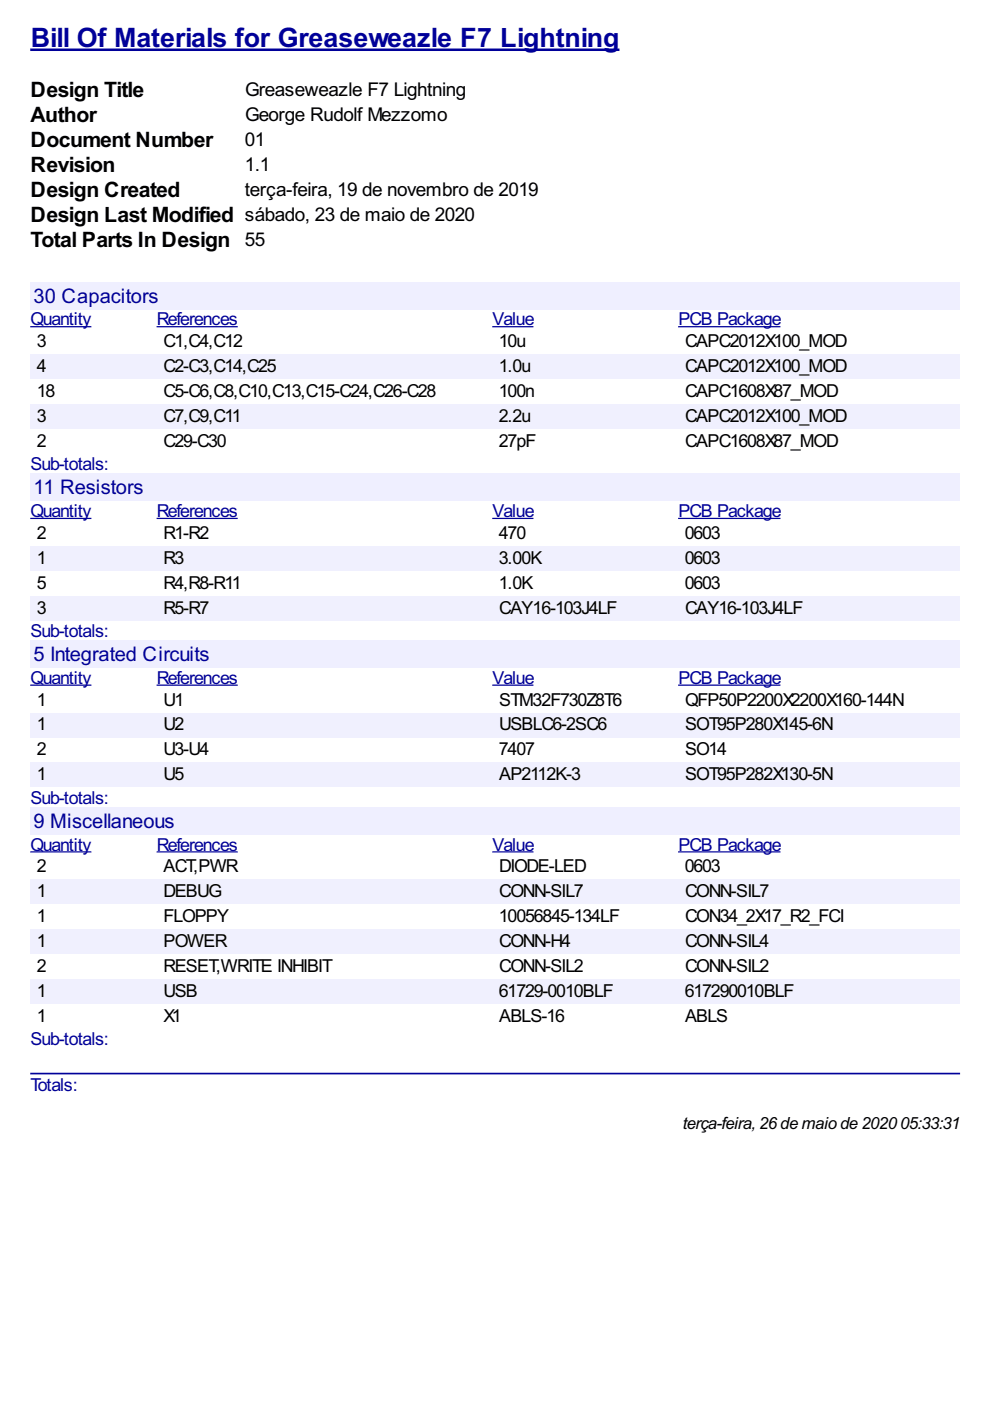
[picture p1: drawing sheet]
<svg xmlns="http://www.w3.org/2000/svg" width="210mm" height="297mm" viewBox="0 0 210 297" stroke-linecap="round" stroke-linejoin="round" font-family="sans-serif">
<defs><g id="words">
<text font-size="6.3" fill="#009" x="6.5" y="10">Bill Of Materials for Greaseweazle F7 Lightning</text>
<g font-size="5">
<text x="6.5" y="20.6">Design Title</text>
<text x="6.5" y="25.9">Author</text>
<text x="6.5" y="31.2">Document Number</text>
<text x="6.5" y="36.5">Revision</text>
<text x="6.5" y="41.8">Design Created</text>
<text x="6.5" y="47.1">Design Last Modified sábado, 23 de maio de 2020</text>
<text x="6.5" y="52.3">Total Parts In Design 55</text>
</g>
<g font-size="4.8" fill="#009">
<text x="7.1" y="64.2">30 Capacitors</text>
<text x="7.1" y="104.8">11 Resistors</text>
<text x="7.1" y="140.2">5 Integrated Circuits</text>
<text x="7.1" y="175.5">9 Miscellaneous</text>
</g>
<g font-size="4.5">
<text x="52" y="20.3">Greaseweazle F7 Lightning</text>
<text x="52" y="25.6">George Rudolf Mezzomo</text>
<text x="51.9" y="30.9">01</text>
<text x="51.9" y="36.2">1.1</text>
<text x="51.9" y="41.5">terça-feira, 19 de novembro de 2019</text>
</g>
<g font-size="4.2" fill="#009">
<text x="6.5" y="69">Quantity</text>
<text x="33.3" y="69">References</text>
<text x="104.4" y="69">Value</text>
<text x="143.8" y="69">PCB Package</text>
<text x="6.5" y="99.7">Sub-totals:</text>
<text x="6.5" y="109.7">Quantity</text>
<text x="33.3" y="109.7">References</text>
<text x="104.4" y="109.7">Value</text>
<text x="143.8" y="109.7">PCB Package</text>
<text x="6.5" y="135">Sub-totals:</text>
<text x="6.5" y="145">Quantity</text>
<text x="33.3" y="145">References</text>
<text x="104.4" y="145">Value</text>
<text x="143.8" y="145">PCB Package</text>
<text x="6.5" y="170.4">Sub-totals:</text>
<text x="6.5" y="180.4">Quantity</text>
<text x="33.3" y="180.4">References</text>
<text x="104.4" y="180.4">Value</text>
<text x="143.8" y="180.4">PCB Package</text>
<text x="6.5" y="221.6">Sub-totals:</text>
<text x="6.5" y="231.2">Totals:</text>
</g>
<g font-size="4.2">
<text x="7.8" y="73.6">3</text>
<text x="34.7" y="73.6">C1,C4,C12</text>
<text x="105.8" y="73.6">10u</text>
<text x="145.2" y="73.6">CAPC2012X100_MOD</text>
<text x="7.8" y="78.9">4</text>
<text x="34.7" y="78.9">C2-C3,C14,C25</text>
<text x="105.8" y="78.9">1.0u</text>
<text x="145.2" y="78.9">CAPC2012X100_MOD</text>
<text x="7.8" y="84.2">18</text>
<text x="7.8" y="89.5">3</text>
<text x="34.7" y="84.2">C5-C6,C8,C10,C13,C15-C24,C26-C28</text>
<text x="34.7" y="89.5">C7,C9,C11</text>
<text x="105.8" y="84.2">100n</text>
<text x="105.8" y="89.5">2.2u</text>
<text x="145.2" y="84.2">CAPC1608X87_MOD</text>
<text x="145.2" y="89.5">CAPC2012X100_MOD</text>
<text x="7.8" y="94.7">2</text>
<text x="34.7" y="94.7">C29-C30</text>
<text x="105.8" y="94.7">27pF</text>
<text x="145.2" y="94.7">CAPC1608X87_MOD</text>
<text x="7.8" y="114.2">2</text>
<text x="7.8" y="119.5">1</text>
<text x="34.7" y="114.2">R1-R2</text>
<text x="34.7" y="119.5">R3</text>
<text x="105.8" y="114.2">470</text>
<text x="105.8" y="119.5">3.00K</text>
<text x="145.2" y="114.2">0603</text>
<text x="145.2" y="119.5">0603</text>
<text x="7.8" y="124.8">5</text>
<text x="34.7" y="124.8">R4,R8-R11</text>
<text x="105.8" y="124.8">1.0K</text>
<text x="145.2" y="124.8">0603</text>
<text x="7.8" y="130.1">3</text>
<text x="34.7" y="130.1">R5-R7</text>
<text x="105.8" y="130.1">CAY16-103J4LF</text>
<text x="145.2" y="130.1">CAY16-103J4LF</text>
<text x="7.8" y="149.6">1</text>
<text x="34.7" y="149.6">U1</text>
<text x="105.8" y="149.6">STM32F730Z8T6</text>
<text x="145.2" y="149.6">QFP50P2200X2200X160-144N</text>
<text x="7.8" y="154.9">1</text>
<text x="34.7" y="154.9">U2</text>
<text x="105.8" y="154.9">USBLC6-2SC6</text>
<text x="145.2" y="154.9">SOT95P280X145-6N</text>
<text x="7.8" y="160.2">2</text>
<text x="34.7" y="160.2">U3-U4</text>
<text x="105.8" y="160.2">7407</text>
<text x="145.2" y="160.2">SO14</text>
<text x="7.8" y="165.5">1</text>
<text x="34.7" y="165.5">U5</text>
<text x="105.8" y="165.5">AP2112K-3</text>
<text x="145.2" y="165.5">SOT95P282X130-5N</text>
<text x="7.8" y="184.9">2</text>
<text x="34.7" y="184.9">ACT,PWR</text>
<text x="105.8" y="184.9">DIODE-LED</text>
<text x="145.2" y="184.9">0603</text>
<text x="7.8" y="190.2">1</text>
<text x="34.7" y="190.2">DEBUG</text>
<text x="105.8" y="190.2">CONN-SIL7</text>
<text x="145.2" y="190.2">CONN-SIL7</text>
<text x="7.8" y="195.5">1</text>
<text x="34.7" y="195.5">FLOPPY</text>
<text x="105.8" y="195.5">10056845-134LF</text>
<text x="145.2" y="195.5">CON34_2X17_R2_FCI</text>
<text x="7.8" y="200.8">1</text>
<text x="34.7" y="200.8">POWER</text>
<text x="105.8" y="200.8">CONN-H4</text>
<text x="145.2" y="200.8">CONN-SIL4</text>
<text x="7.8" y="206.1">2</text>
<text x="34.7" y="206.1">RESET,WRITE INHIBIT</text>
<text x="105.8" y="206.1">CONN-SIL2</text>
<text x="145.2" y="206.1">CONN-SIL2</text>
<text x="7.8" y="211.4">1</text>
<text x="34.7" y="211.4">USB</text>
<text x="105.8" y="211.4">61729-0010BLF</text>
<text x="145.2" y="211.4">617290010BLF</text>
<text x="7.8" y="216.7">1</text>
<text x="34.7" y="216.7">X1</text>
<text x="105.8" y="216.7">ABLS-16</text>
<text x="145.2" y="216.7">ABLS</text>
</g>
<text font-size="4" x="144.8" y="239.4">terça-feira,26de maio de 202005:33:31</text>
</g></defs>
<path d="M6.4 10.6h124.9" fill="none" stroke="#009" stroke-width=".53"/>
<g fill="#efefff">
<path d="M6.4 59.8h197.2v5.8h-197.2z"/>
<path d="M6.9 60h26.4v4.8h-26.4z"/>
</g>
<path d="M6.4 69.3h13M33.2 69.3h17.2M104.4 69.3h8.7M143.8 69.3h21.7" fill="none" stroke="#009" stroke-width=".26"/>
<g fill="#f0f0fe">
<path d="M6.4 75.1h26.8v5.3h-26.8z"/>
<path d="M7.7 75.4h1.8v4.2h-1.8z"/>
<path d="M33.2 75.1h71.2v5.3h-71.2z"/>
<path d="M34.4 75.4h23.8v4.2h-23.8z"/>
<path d="M104.4 75.1h39.4v5.3h-39.4z"/>
<path d="M105.6 75.4h6.6v4.2h-6.6z"/>
<path d="M143.8 75.1h59.8v5.3h-59.8z"/>
<path d="M145 75.4h34.2v4.2h-34.2z"/>
<path d="M6.4 85.7h26.8v5.3h-26.8z"/>
<path d="M7.7 86h1.8v4.2h-1.8z"/>
<path d="M33.2 85.7h71.2v5.3h-71.2z"/>
<path d="M34.4 86h16.4v4.2h-16.4z"/>
<path d="M104.4 85.7h39.4v5.3h-39.4z"/>
<path d="M105.6 86h6.6v4.2h-6.6z"/>
<path d="M143.8 85.7h59.8v5.3h-59.8z"/>
<path d="M145 86h34.2v4.2h-34.2z"/>
</g>
<g fill="#efefff">
<path d="M6.4 100.5h197.2v5.7h-197.2z"/>
<path d="M6.9 100.8h23.3v4.7h-23.3z"/>
</g>
<path d="M6.4 109.9h13M33.2 109.9h17.2M104.4 109.9h8.7M143.8 109.9h21.7" fill="none" stroke="#009" stroke-width=".26"/>
<g fill="#f0f0fe">
<path d="M6.4 115.7h26.8v5.3h-26.8z"/>
<path d="M7.7 115.9h1.8v4.2h-1.8z"/>
<path d="M33.2 115.7h71.2v5.3h-71.2z"/>
<path d="M34.4 115.9h4.2v4.2h-4.2z"/>
<path d="M104.4 115.7h39.4v5.3h-39.4z"/>
<path d="M105.6 115.9h9v4.2h-9z"/>
<path d="M143.8 115.7h59.8v5.3h-59.8z"/>
<path d="M145 115.9h7.5v4.2h-7.5z"/>
<path d="M6.4 126.3h26.8v5.3h-26.8z"/>
<path d="M7.7 126.4h1.8v4.3h-1.8z"/>
<path d="M33.2 126.3h71.2v5.3h-71.2z"/>
<path d="M34.4 126.4h9.5v4.3h-9.5z"/>
<path d="M104.4 126.3h39.4v5.3h-39.4z"/>
<path d="M105.6 126.4h24.9v4.3h-24.9z"/>
<path d="M143.8 126.3h59.8v5.3h-59.8z"/>
<path d="M145 126.4h24.9v4.3h-24.9z"/>
</g>
<g fill="#efefff">
<path d="M6.4 135.8h197.2v5.8h-197.2z"/>
<path d="M6.9 136h37.3v4.7h-37.3z"/>
</g>
<path d="M6.4 145.3h13M33.2 145.3h17.2M104.4 145.3h8.7M143.8 145.3h21.7" fill="none" stroke="#009" stroke-width=".26"/>
<g fill="#f0f0fe">
<path d="M6.4 151.1h26.8v5.3h-26.8z"/>
<path d="M7.7 151.3h1.8v4.2h-1.8z"/>
<path d="M33.2 151.1h71.2v5.3h-71.2z"/>
<path d="M34.4 151.3h4.2v4.2h-4.2z"/>
<path d="M104.4 151.1h39.4v5.3h-39.4z"/>
<path d="M105.6 151.3h22.8v4.2h-22.8z"/>
<path d="M143.8 151.1h59.8v5.3h-59.8z"/>
<path d="M145 151.3h31.3v4.2h-31.3z"/>
<path d="M6.4 161.7h26.8v5.3h-26.8z"/>
<path d="M7.7 161.9h1.8v4.2h-1.8z"/>
<path d="M33.2 161.7h71.2v5.3h-71.2z"/>
<path d="M34.4 161.9h4.2v4.2h-4.2z"/>
<path d="M104.4 161.7h39.4v5.3h-39.4z"/>
<path d="M105.6 161.9h17.2v4.2h-17.2z"/>
<path d="M143.8 161.7h59.8v5.3h-59.8z"/>
<path d="M145 161.9h31.3v4.2h-31.3z"/>
</g>
<g fill="#efefff">
<path d="M6.4 171.2h197.2v5.7h-197.2z"/>
<path d="M6.9 171.4h29.9v4.8h-29.9z"/>
</g>
<path d="M6.4 180.6h13M33.2 180.6h17.2M104.4 180.6h8.7M143.8 180.6h21.7" fill="none" stroke="#009" stroke-width=".26"/>
<g fill="#f0f0fe">
<path d="M6.4 186.4h26.8v5.3h-26.8z"/>
<path d="M7.7 186.7h1.8v4.3h-1.8z"/>
<path d="M33.2 186.4h71.2v5.3h-71.2z"/>
<path d="M34.4 186.7h12.2v4.3h-12.2z"/>
<path d="M104.4 186.4h39.4v5.3h-39.4z"/>
<path d="M105.6 186.7h17.7v4.3h-17.7z"/>
<path d="M143.8 186.4h59.8v5.3h-59.8z"/>
<path d="M145 186.7h17.8v4.3h-17.8z"/>
<path d="M6.4 197h26.8v5.3h-26.8z"/>
<path d="M7.7 197.3h1.8v4.2h-1.8z"/>
<path d="M33.2 197h71.2v5.3h-71.2z"/>
<path d="M34.4 197.3h13.2v4.2h-13.2z"/>
<path d="M104.4 197h39.4v5.3h-39.4z"/>
<path d="M105.6 197.3h15.1v4.2h-15.1z"/>
<path d="M143.8 197h59.8v5.3h-59.8z"/>
<path d="M145 197.3h17.8v4.2h-17.8z"/>
<path d="M6.4 207.6h26.8v5.3h-26.8z"/>
<path d="M7.7 207.9h1.8v4.2h-1.8z"/>
<path d="M33.2 207.6h71.2v5.3h-71.2z"/>
<path d="M34.4 207.9h7.2v4.2h-7.2z"/>
<path d="M104.4 207.6h39.4v5.3h-39.4z"/>
<path d="M105.6 207.9h24.1v4.2h-24.1z"/>
<path d="M143.8 207.6h59.8v5.3h-59.8z"/>
<path d="M145 207.9h23.1v4.2h-23.1z"/>
</g>
<path d="M6.6 227.6h196.8" fill="none" stroke="#009" stroke-width=".35"/>
<use href="#words"/>
</svg>
